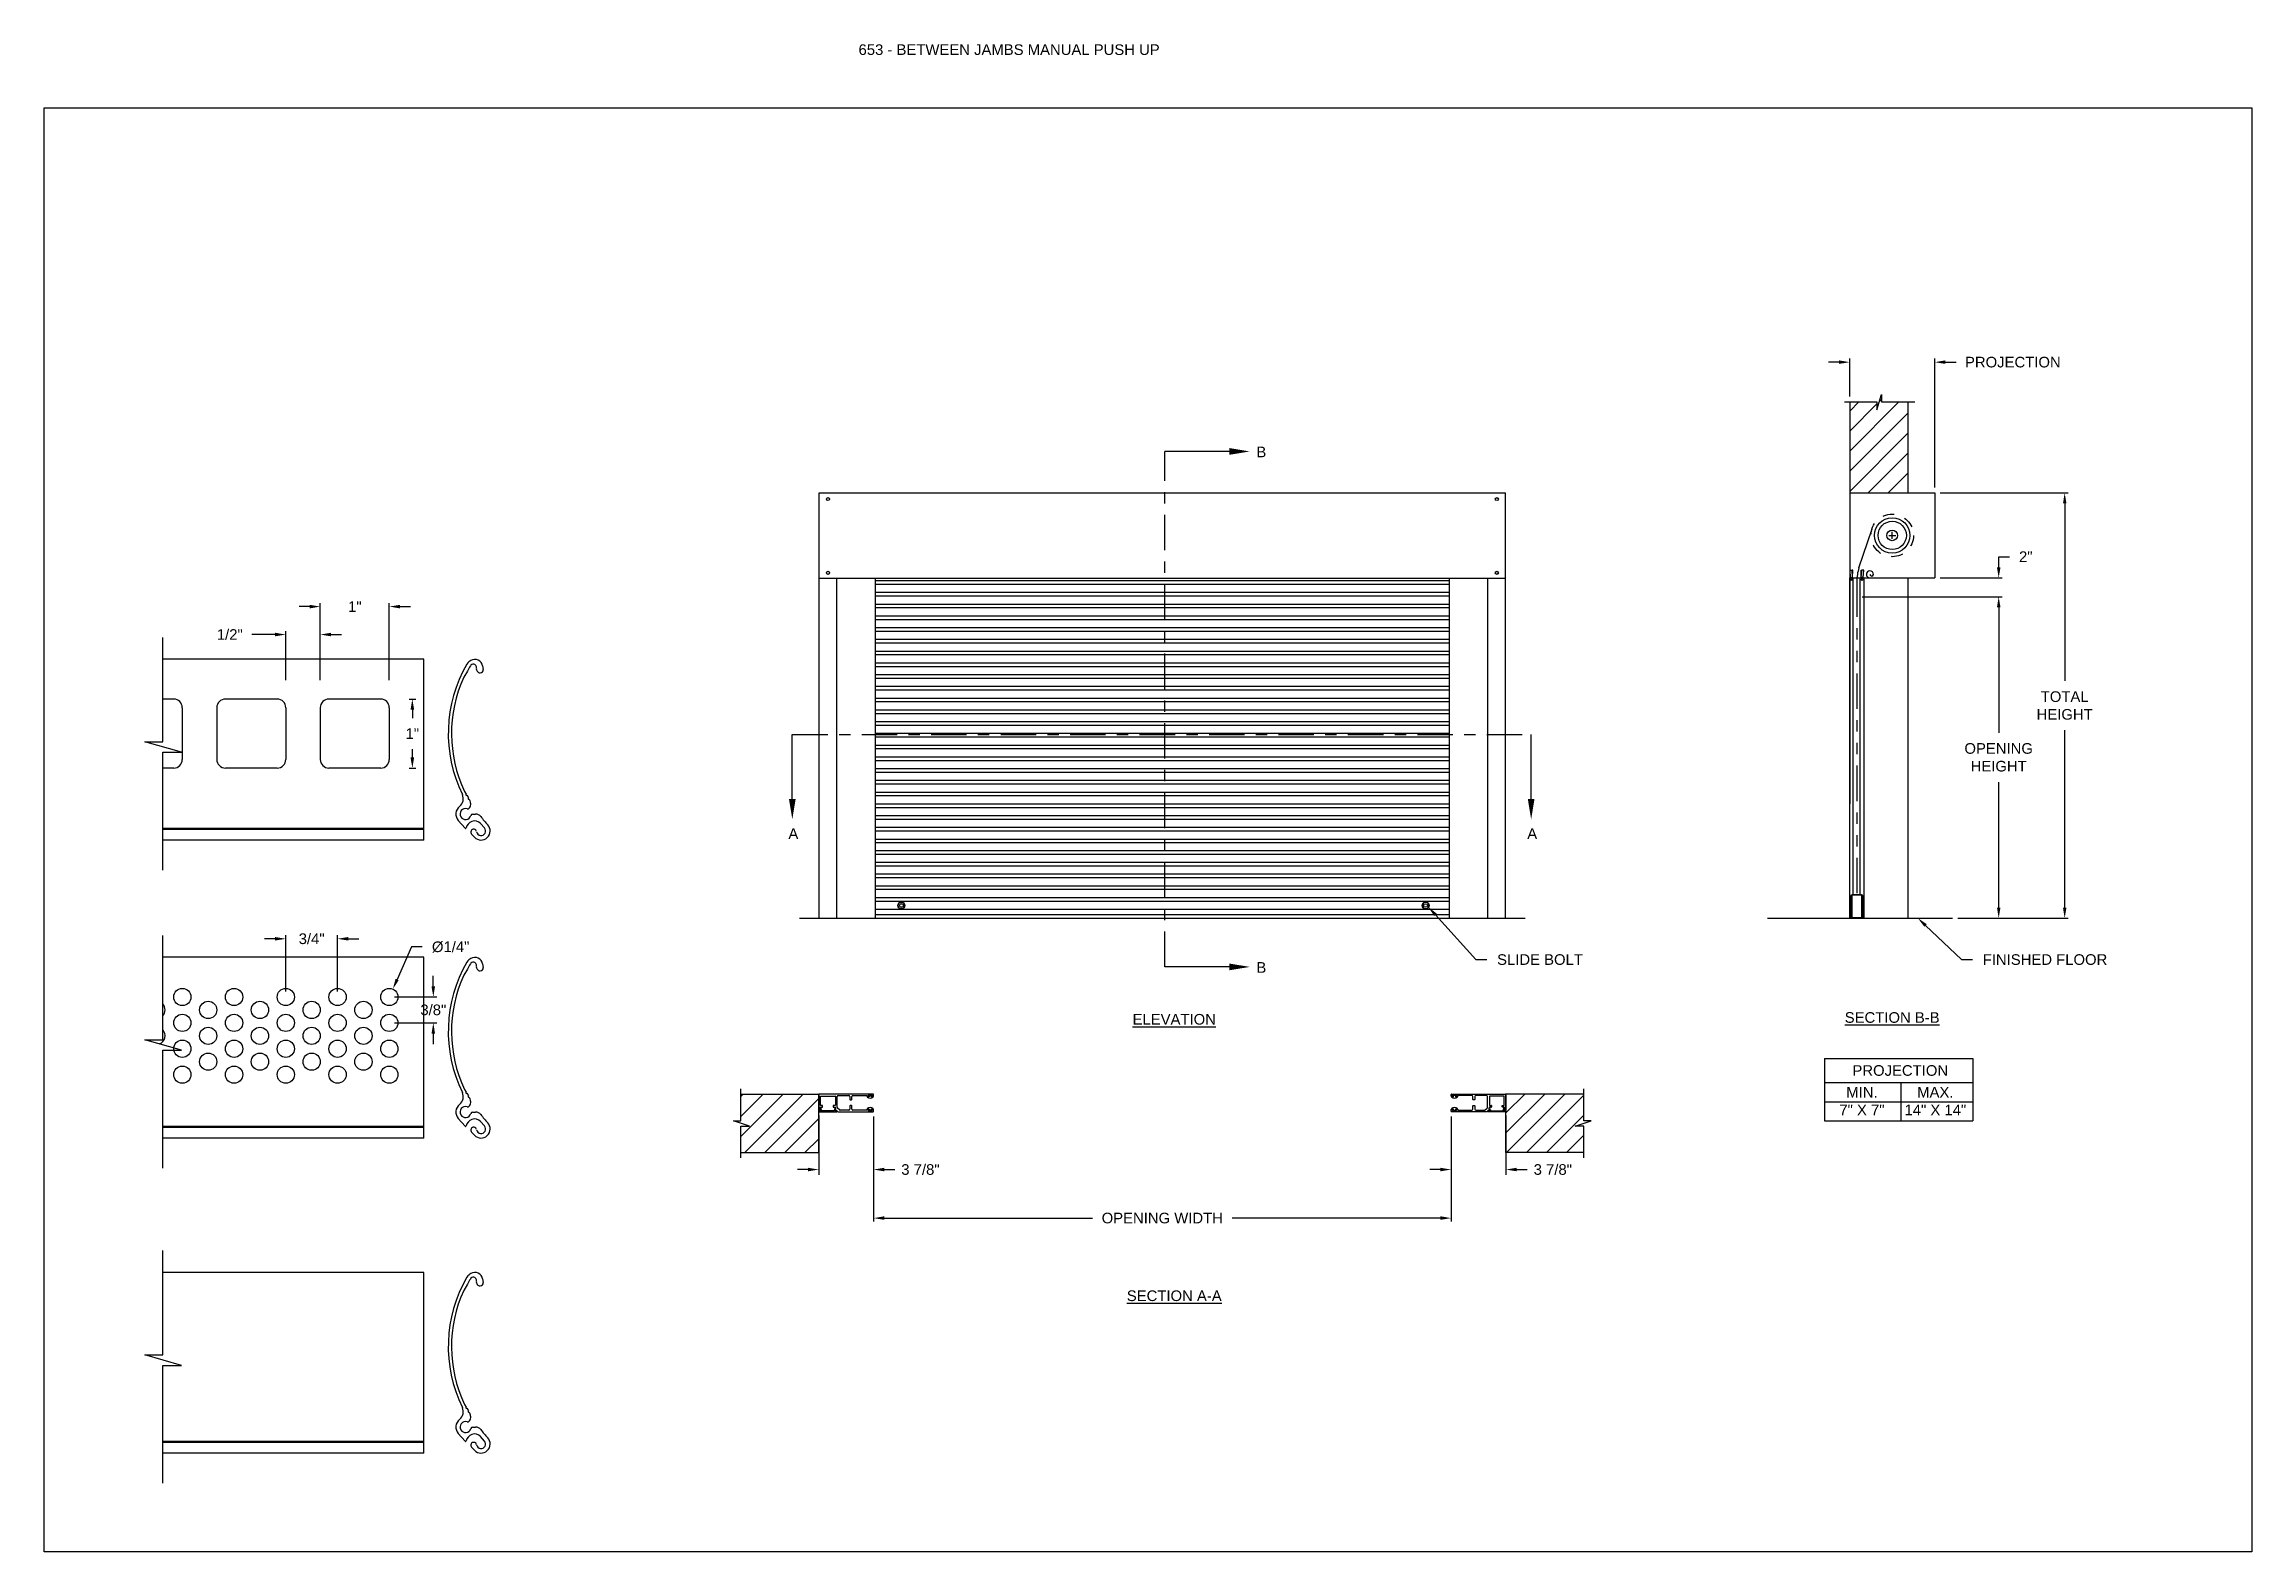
# Model space of a CAD drawing. Header units: inches. Extents: x 169.6 to 213.7, y 214.8 to 266.5.
# Drawn here: x 169.59 to 189.06, y 253.2 to 266.49 of the extents above; entities that cross this region are included whole.
import ezdxf
from ezdxf import colors
from ezdxf.entities.mleader import LeaderData, LeaderLine
from ezdxf.math import Vec2, Vec3

# ---------------------------------------------------------------- set-up
doc = ezdxf.new("R2010")
doc.units = ezdxf.units.IN
doc.header["$LTSCALE"] = 0.25
doc.header["$MEASUREMENT"] = 0
for name, pattern in [('CENTER', [2, 1.25, -0.25, 0.25, -0.25]), ('HIDDEN', [0.375, 0.25, -0.125]), ('PHANTOM', [2.5, 1.25, -0.25, 0.25, -0.25, 0.25, -0.25])]:
    doc.linetypes.add(name, pattern=pattern)
for name, color, linetype in [('ANNOTATIONS', 1, 'Continuous'), ('DETAILS', 4, 'Continuous'), ('PUSH UP', 7, 'Continuous'), ('SECTION CUTS', 6, 'CENTER')]:
    doc.layers.add(name, color=color, linetype=linetype)
doc.styles.add('ARIAL', font='arial.ttf', dxfattribs={"height": 0.09375})
doc.styles.add('ROMANS', font='Romans', dxfattribs={"height": 0.09375})
doc.styles.get("Standard").update_dxf_attribs({"font": 'romans.shx'})
doc.dimstyles.new('STANDARD$0', dxfattribs={"dimtxt": 0.09375, "dimasz": 0.09375, "dimexe": 0.03125, "dimexo": 0.046875, "dimgap": 0.09, "dimtad": 0, "dimtih": 1, "dimtoh": 1, "dimdec": 4, "dimzin": 0, "dimdsep": 46, "dimtxsty": 'ARIAL', "dimcen": 0.09, "dimadec": 0, "dimazin": 0, "dimtfac": 1, "dimtdec": 4, "dimtofl": 0, "dimtmove": 0, "dimatfit": 1, "dimfxl": 1, "dimtolj": 1, "dimtzin": 0, "dimarcsym": 0})
doc.dimstyles.new('STANDARD$3', dxfattribs={"dimtxt": 0.09375, "dimasz": 0.09375, "dimexe": 0.03125, "dimexo": 0.046875, "dimgap": 0.09, "dimtad": 0, "dimdec": 4, "dimzin": 0, "dimdsep": 46, "dimtxsty": 'ROMANS', "dimcen": 0.09, "dimadec": 0, "dimazin": 0, "dimtfac": 1, "dimtdec": 4, "dimtix": 1, "dimtofl": 0, "dimtmove": 0, "dimatfit": 3, "dimfxl": 1, "dimtolj": 1, "dimtzin": 0, "dimarcsym": 0})
pattern_1 = [(45, (-20.54456, 1.53988), (-0.08838835, 0.08838835), [])]

msp = doc.modelspace()

# ---------------------------------------------------------------- texts
at = {"layer": 'ANNOTATIONS', "insert": (176.77122, 266.4912), "char_height": 0.09375, "width": 6.6097632, "attachment_point": 1, "line_spacing_factor": 0.86134, "style": 'ARIAL'}
msp.add_mtext('653 - BETWEEN JAMBS MANUAL PUSH UP', dxfattribs=at)
at = {"layer": 'ANNOTATIONS', "char_height": 0.09375, "attachment_point": 2, "style": 'ARIAL'}
for s, insert, width in [('{\\LELEVATION}', (179.55534, 257.94019), 3.0834986), ('{\\LSECTION B-B}', (185.88675, 257.95615), 1.3823677), ('{\\LSECTION A-A}', (179.55534, 255.50236), 1.3823677)]:
    msp.add_mtext(s, dxfattribs=dict(at, insert=insert, width=width))
for s, width, insert in [('PROJECTION ', 1.7594917, (185.9582, 257.48874)), ('MIN.\\P7" X 7" ', 0.6711642, (185.62007, 257.29675)), ('MAX.\\P14" X 14"', 0.6567117, (186.2675, 257.29675))]:
    msp.add_mtext_dynamic_manual_height_columns(s, width=width, gutter_width=1.36268, heights=[0], dxfattribs=dict(at, insert=insert))
at = {"layer": 'SECTION CUTS', "style": 'ARIAL'}
for s, p in [('B', (180.27982, 262.8493)), ('A', (176.15249, 259.48367)), ('A', (182.66845, 259.48367)), ('B', (180.27982, 258.30357))]:
    msp.add_text(s, height=0.09375, dxfattribs=at).set_placement(p)

# ---------------------------------------------------------------- blocks, each defined once
blk = doc.blocks.new('*D5')
at = {"layer": 'ANNOTATIONS', "color": 0, "lineweight": -2, "transparency": 16777216}
for p, q in [((181.997, 257.035), (181.997, 256.521)), ((182.481, 257.044), (182.481, 256.521)), ((181.903, 256.568), (181.809, 256.568)), ((182.575, 256.568), (182.669, 256.568))]:
    blk.add_line(p, q, dxfattribs=at)
at = {"layer": 'ANNOTATIONS', "color": 0, "transparency": 16777216}
for points in [[(181.903, 256.584), (181.903, 256.553), (181.997, 256.568)], [(182.575, 256.584), (182.575, 256.553), (182.481, 256.568)]]:
    blk.add_solid(points, dxfattribs=at)
at = {"layer": 'defpoints', "color": 0, "transparency": 16777216}
for p in [(181.997, 257.082), (182.481, 257.091), (182.481, 256.568)]:
    blk.add_point(p, dxfattribs=at)
at = {"layer": 'ANNOTATIONS', "color": 0, "transparency": 16777216, "insert": (182.894, 256.568), "char_height": 0.0938, "attachment_point": 5, "style": 'ARIAL'}
blk.add_mtext('\\A1;3 7/8"', dxfattribs=at)
blk = doc.blocks.new('*D6')
at = {"layer": 'ANNOTATIONS', "color": 0, "lineweight": -2, "transparency": 16777216}
for p, q in [((176.42, 257.044), (176.42, 256.521)), ((176.904, 257.035), (176.904, 256.521)), ((176.326, 256.568), (176.232, 256.568)), ((176.998, 256.568), (177.092, 256.568))]:
    blk.add_line(p, q, dxfattribs=at)
at = {"layer": 'ANNOTATIONS', "color": 0, "transparency": 16777216}
for points in [[(176.326, 256.584), (176.326, 256.553), (176.42, 256.568)], [(176.998, 256.584), (176.998, 256.553), (176.904, 256.568)]]:
    blk.add_solid(points, dxfattribs=at)
at = {"layer": 'defpoints', "color": 0, "transparency": 16777216}
for p in [(176.42, 257.091), (176.904, 257.082), (176.904, 256.568)]:
    blk.add_point(p, dxfattribs=at)
at = {"layer": 'ANNOTATIONS', "color": 0, "transparency": 16777216, "insert": (177.317, 256.568), "char_height": 0.0938, "attachment_point": 5, "style": 'ARIAL'}
blk.add_mtext('\\A1;3 7/8"', dxfattribs=at)
blk = doc.blocks.new('*D7')
at = {"layer": 'ANNOTATIONS', "color": 0, "lineweight": -2, "transparency": 16777216}
for p, q in [((185.418, 263.688), (185.325, 263.688)), ((185.512, 263.384), (185.512, 263.72)), ((186.262, 262.582), (186.262, 263.72)), ((186.356, 263.688), (186.45, 263.688))]:
    blk.add_line(p, q, dxfattribs=at)
at = {"layer": 'ANNOTATIONS', "color": 0, "transparency": 16777216}
for points in [[(185.418, 263.704), (185.418, 263.673), (185.512, 263.688)], [(186.356, 263.704), (186.356, 263.673), (186.262, 263.688)]]:
    blk.add_solid(points, dxfattribs=at)
at = {"layer": 'defpoints', "color": 0, "transparency": 16777216}
for p in [(186.262, 263.688), (185.512, 263.337), (186.262, 262.535)]:
    blk.add_point(p, dxfattribs=at)
at = {"layer": 'ANNOTATIONS', "color": 0, "transparency": 16777216, "insert": (186.951, 263.688), "char_height": 0.09375, "attachment_point": 5, "style": 'ARIAL'}
blk.add_mtext('\\A1;PROJECTION', dxfattribs=at)
blk = doc.blocks.new('*D8')
at = {"layer": 'ANNOTATIONS', "color": 0, "lineweight": -2, "transparency": 16777216}
for p, q in [((185.622, 261.62), (186.858, 261.62)), ((186.826, 261.526), (186.826, 260.42)), ((186.826, 258.879), (186.826, 259.985)), ((186.465, 258.785), (186.858, 258.785))]:
    blk.add_line(p, q, dxfattribs=at)
at = {"layer": 'ANNOTATIONS', "color": 0, "transparency": 16777216}
for points in [[(186.811, 261.526), (186.842, 261.526), (186.826, 261.62)], [(186.811, 258.879), (186.842, 258.879), (186.826, 258.785)]]:
    blk.add_solid(points, dxfattribs=at)
at = {"layer": 'defpoints', "color": 0, "transparency": 16777216}
for p in [(185.575, 261.62), (186.826, 261.62), (186.418, 258.785)]:
    blk.add_point(p, dxfattribs=at)
at = {"layer": 'ANNOTATIONS', "color": 0, "transparency": 16777216, "insert": (186.826, 260.203), "char_height": 0.09375, "attachment_point": 5, "style": 'ARIAL'}
blk.add_mtext('\\A1;OPENING \\PHEIGHT', dxfattribs=at)
blk = doc.blocks.new('*D9')
at = {"layer": 'ANNOTATIONS', "color": 0, "lineweight": -2, "transparency": 16777216}
for p, q in [((186.309, 262.535), (187.44, 262.535)), ((187.408, 262.442), (187.408, 260.878)), ((187.408, 258.879), (187.408, 260.443)), ((186.465, 258.785), (187.44, 258.785))]:
    blk.add_line(p, q, dxfattribs=at)
at = {"layer": 'ANNOTATIONS', "color": 0, "transparency": 16777216}
for points in [[(187.393, 262.442), (187.424, 262.442), (187.408, 262.535)], [(187.393, 258.879), (187.424, 258.879), (187.408, 258.785)]]:
    blk.add_solid(points, dxfattribs=at)
at = {"layer": 'defpoints', "color": 0, "transparency": 16777216}
for p in [(186.262, 262.535), (186.418, 258.785), (187.408, 258.785)]:
    blk.add_point(p, dxfattribs=at)
at = {"layer": 'ANNOTATIONS', "color": 0, "transparency": 16777216, "insert": (187.408, 260.66), "char_height": 0.0938, "attachment_point": 5, "style": 'ARIAL'}
blk.add_mtext('\\A1;TOTAL\\PHEIGHT', dxfattribs=at)
blk = doc.blocks.new('*D10')
at = {"layer": 'ANNOTATIONS', "color": 0, "lineweight": -2, "transparency": 16777216}
for p, q in [((186.826, 261.879), (186.826, 261.973)), ((186.826, 261.973), (186.92, 261.973)), ((186.309, 261.785), (186.858, 261.785)), ((186.309, 261.62), (186.858, 261.62)), ((186.826, 261.526), (186.826, 261.432))]:
    blk.add_line(p, q, dxfattribs=at)
at = {"layer": 'ANNOTATIONS', "color": 0, "transparency": 16777216}
for points in [[(186.811, 261.879), (186.842, 261.879), (186.826, 261.785)], [(186.811, 261.526), (186.842, 261.526), (186.826, 261.62)]]:
    blk.add_solid(points, dxfattribs=at)
at = {"layer": 'defpoints', "color": 0, "transparency": 16777216}
for p in [(186.262, 261.785), (186.262, 261.62), (186.826, 261.62)]:
    blk.add_point(p, dxfattribs=at)
at = {"layer": 'ANNOTATIONS', "color": 0, "transparency": 16777216, "insert": (187.065, 261.973), "char_height": 0.0938, "attachment_point": 5, "style": 'ARIAL'}
blk.add_mtext('\\A1;2"', dxfattribs=at)
blk = doc.blocks.new('*D11')
at = {"layer": 'ANNOTATIONS', "color": 0, "lineweight": -2, "transparency": 16777216}
for p, q in [((176.904, 256.521), (176.904, 256.109)), ((181.997, 256.521), (181.997, 256.109)), ((176.998, 256.14), (178.834, 256.14)), ((181.903, 256.14), (180.067, 256.14))]:
    blk.add_line(p, q, dxfattribs=at)
at = {"layer": 'ANNOTATIONS', "color": 0, "transparency": 16777216}
for points in [[(176.998, 256.156), (176.998, 256.125), (176.904, 256.14)], [(181.903, 256.156), (181.903, 256.125), (181.997, 256.14)]]:
    blk.add_solid(points, dxfattribs=at)
at = {"layer": 'defpoints', "color": 0, "transparency": 16777216}
for p in [(176.904, 256.568), (181.997, 256.568), (181.997, 256.14)]:
    blk.add_point(p, dxfattribs=at)
at = {"layer": 'ANNOTATIONS', "color": 0, "transparency": 16777216, "insert": (179.45, 256.14), "char_height": 0.09375, "attachment_point": 5, "style": 'ARIAL'}
blk.add_mtext('\\A1;OPENING WIDTH', dxfattribs=at)
blk = doc.blocks.new('*D41')
at = {"layer": 'ANNOTATIONS', "color": 0, "lineweight": -2, "transparency": 16777216}
for p, q in [((172.83, 258.531), (172.702, 258.245)), ((172.924, 258.531), (172.83, 258.531))]:
    blk.add_line(p, q, dxfattribs=at)
at = {"layer": 'ANNOTATIONS', "color": 0, "transparency": 16777216}
blk.add_solid([(172.688, 258.251), (172.716, 258.239), (172.664, 258.159)], dxfattribs=at)
at = {"layer": 'defpoints', "color": 0, "transparency": 16777216}
for p in [(172.602, 258.02), (172.664, 258.159)]:
    blk.add_point(p, dxfattribs=at)
at = {"layer": 'ANNOTATIONS', "color": 0, "transparency": 16777216, "insert": (173.174, 258.531), "char_height": 0.09375, "attachment_point": 5, "style": 'ARIAL'}
blk.add_mtext('\\A1;%%C1/4"', dxfattribs=at)
blk = doc.blocks.new('*D42')
at = {"layer": 'ANNOTATIONS', "color": 0, "lineweight": -2, "transparency": 16777216}
for p, q in [((171.626, 258.603), (171.533, 258.603)), ((171.72, 258.137), (171.72, 258.635)), ((172.176, 258.137), (172.176, 258.635)), ((172.27, 258.603), (172.364, 258.603))]:
    blk.add_line(p, q, dxfattribs=at)
at = {"layer": 'ANNOTATIONS', "color": 0, "transparency": 16777216}
for points in [[(171.626, 258.619), (171.626, 258.588), (171.72, 258.603)], [(172.27, 258.619), (172.27, 258.588), (172.176, 258.603)]]:
    blk.add_solid(points, dxfattribs=at)
at = {"layer": 'defpoints', "color": 0, "transparency": 16777216}
for p in [(171.72, 258.603), (171.72, 258.09), (172.176, 258.09)]:
    blk.add_point(p, dxfattribs=at)
at = {"layer": 'ANNOTATIONS', "color": 0, "transparency": 16777216, "insert": (171.948, 258.603), "char_height": 0.0938, "attachment_point": 5, "style": 'ARIAL'}
blk.add_mtext('\\A1;3/4"', dxfattribs=at)
blk = doc.blocks.new('*D43')
at = {"layer": 'ANNOTATIONS', "color": 0, "lineweight": -2, "transparency": 16777216}
for p, q in [((173.021, 258.184), (173.021, 258.277)), ((172.68, 258.09), (173.052, 258.09)), ((172.68, 257.862), (173.052, 257.862)), ((173.021, 257.768), (173.021, 257.674))]:
    blk.add_line(p, q, dxfattribs=at)
at = {"layer": 'ANNOTATIONS', "color": 0, "transparency": 16777216}
for points in [[(173.005, 258.184), (173.036, 258.184), (173.021, 258.09)], [(173.005, 257.768), (173.036, 257.768), (173.021, 257.862)]]:
    blk.add_solid(points, dxfattribs=at)
at = {"layer": 'defpoints', "color": 0, "transparency": 16777216}
for p in [(172.633, 258.09), (172.633, 257.862), (173.021, 257.862)]:
    blk.add_point(p, dxfattribs=at)
at = {"layer": 'ANNOTATIONS', "color": 0, "transparency": 16777216, "insert": (173.021, 257.976), "char_height": 0.0938, "attachment_point": 5, "style": 'ARIAL'}
blk.add_mtext('\\A1;3/8"', dxfattribs=at)
blk = doc.blocks.new('*D44')
at = {"layer": 'ANNOTATIONS', "color": 0, "lineweight": -2, "transparency": 16777216}
for p, q in [((171.626, 261.286), (171.42, 261.286)), ((171.72, 260.884), (171.72, 261.317)), ((172.024, 260.884), (172.024, 261.317)), ((172.118, 261.286), (172.212, 261.286))]:
    blk.add_line(p, q, dxfattribs=at)
at = {"layer": 'ANNOTATIONS', "color": 0, "transparency": 16777216}
for points in [[(171.626, 261.302), (171.626, 261.271), (171.72, 261.286)], [(172.118, 261.302), (172.118, 261.271), (172.024, 261.286)]]:
    blk.add_solid(points, dxfattribs=at)
at = {"layer": 'defpoints', "color": 0, "transparency": 16777216}
for p in [(172.024, 261.286), (171.72, 260.837), (172.024, 260.837)]:
    blk.add_point(p, dxfattribs=at)
at = {"layer": 'ANNOTATIONS', "color": 0, "transparency": 16777216, "insert": (171.226, 261.286), "char_height": 0.0938, "attachment_point": 5, "style": 'ARIAL'}
blk.add_mtext('\\A1;1/2"', dxfattribs=at)
blk = doc.blocks.new('*D45')
at = {"layer": 'ANNOTATIONS', "color": 0, "lineweight": -2, "transparency": 16777216}
for p, q in [((172.808, 260.717), (172.867, 260.717)), ((172.836, 260.623), (172.836, 260.55)), ((172.836, 260.202), (172.836, 260.276)), ((172.808, 260.109), (172.867, 260.109))]:
    blk.add_line(p, q, dxfattribs=at)
at = {"layer": 'ANNOTATIONS', "color": 0, "transparency": 16777216}
for points in [[(172.82, 260.623), (172.852, 260.623), (172.836, 260.717)], [(172.82, 260.202), (172.852, 260.202), (172.836, 260.109)]]:
    blk.add_solid(points, dxfattribs=at)
at = {"layer": 'defpoints', "color": 0, "transparency": 16777216}
for p in [(172.761, 260.717), (172.761, 260.109), (172.836, 260.109)]:
    blk.add_point(p, dxfattribs=at)
at = {"layer": 'ANNOTATIONS', "color": 0, "transparency": 16777216, "insert": (172.836, 260.413), "char_height": 0.0938, "attachment_point": 5, "style": 'ARIAL'}
blk.add_mtext('\\A1;1"', dxfattribs=at)
blk = doc.blocks.new('*D46')
at = {"layer": 'ANNOTATIONS', "color": 0, "lineweight": -2, "transparency": 16777216}
for p, q in [((171.931, 261.533), (171.837, 261.533)), ((172.024, 260.884), (172.024, 261.564)), ((172.633, 260.884), (172.633, 261.564)), ((172.727, 261.533), (172.82, 261.533))]:
    blk.add_line(p, q, dxfattribs=at)
at = {"layer": 'ANNOTATIONS', "color": 0, "transparency": 16777216}
for points in [[(171.931, 261.548), (171.931, 261.517), (172.024, 261.533)], [(172.727, 261.548), (172.727, 261.517), (172.633, 261.533)]]:
    blk.add_solid(points, dxfattribs=at)
at = {"layer": 'defpoints', "color": 0, "transparency": 16777216}
for p in [(172.633, 261.533), (172.024, 260.837), (172.633, 260.837)]:
    blk.add_point(p, dxfattribs=at)
at = {"layer": 'ANNOTATIONS', "color": 0, "transparency": 16777216, "insert": (172.329, 261.533), "char_height": 0.0938, "attachment_point": 5, "style": 'ARIAL'}
blk.add_mtext('\\A1;1"', dxfattribs=at)

# ---------------------------------------------------------------- dimensions: what is measured, and where the dimension line sits
at = {"layer": 'ANNOTATIONS'}
for base, p1, p2, text, picture, middle in [((186.26216, 263.68833), (185.51216, 263.33732), (186.26216, 262.53544), 'PROJECTION', '*D7', (186.95127, 263.68833)), ((181.99667, 256.14036), (176.90417, 256.56818), (181.99667, 256.56818), 'OPENING WIDTH', '*D11', (179.45042, 256.14036))]:
    dim = msp.add_linear_dim(base=base, p1=p1, p2=p2, text=text, dimstyle='STANDARD$0', dxfattribs=at)
    dim.commit()
    dim.dimension.update_dxf_attribs({"geometry": picture, "text_midpoint": middle})
for base, p1, p2, text, picture, middle in [((187.40847, 258.78544), (186.26216, 262.53544), (186.41841, 258.78544), 'TOTAL\\PHEIGHT', '*D9', (187.40847, 260.66044)), ((186.82635, 261.61964), (186.26216, 261.78544), (186.26216, 261.61964), '2"', '*D10', (187.06478, 261.97294))]:
    dim = msp.add_linear_dim(base=base, p1=p1, p2=p2, angle=90, text=text, dimstyle='STANDARD$0', dxfattribs=at)
    dim.commit()
    dim.dimension.update_dxf_attribs({"geometry": picture, "text_midpoint": middle, "dimtype": 160})
for base, p1, p2, text, override, picture, middle in [((172.63284, 261.53256), (172.02432, 260.83713), (172.63284, 260.83713), '1"', {"dimlunit": 4, "dimarcsym": 1}, '*D46', (172.32858, 261.53256)), ((171.72007, 258.60334), (172.17645, 258.08989), (171.72007, 258.08989), '3/4"', {"dimtih": 1, "dimtoh": 1, "dimlunit": 4, "dimpost": '', "dimtxsty": 'ARIAL', "dimarcsym": 1}, '*D42', (171.94826, 258.60334)), ((176.90417, 256.56818), (176.41984, 257.09055), (176.90417, 257.0818), '3 7/8"', {"dimexe": 0.046875, "dimgap": 0.0625, "dimlunit": 4, "dimtxsty": 'ARIAL', "dimcen": 0.089844, "dimatfit": 0, "dimfxl": 0.18, "dimfrac": 2}, '*D6', (177.31724, 256.56818)), ((182.481, 256.56818), (181.99667, 257.0818), (182.481, 257.09055), '3 7/8"', {"dimexe": 0.046875, "dimgap": 0.0625, "dimlunit": 4, "dimtxsty": 'ARIAL', "dimcen": 0.089844, "dimatfit": 0, "dimfxl": 0.18, "dimfrac": 2}, '*D5', (182.89408, 256.56818))]:
    dim = msp.add_linear_dim(base=base, p1=p1, p2=p2, text=text, dimstyle='STANDARD$0', override=override, dxfattribs=at)
    dim.commit()
    dim.dimension.update_dxf_attribs({"geometry": picture, "text_midpoint": middle})
dim = msp.add_linear_dim(base=(186.82635, 261.61964), p1=(186.41841, 258.78544), p2=(185.57466, 261.61964), angle=90, text='OPENING \\PHEIGHT', dimstyle='STANDARD$0', dxfattribs=at)
dim.commit()
dim.dimension.update_dxf_attribs({"geometry": '*D8', "text_midpoint": (186.82635, 260.20254)})
dim = msp.add_linear_dim(base=(172.02432, 261.28619), p1=(171.72007, 260.83713), p2=(172.02432, 260.83713), text='1/2"', dimstyle='STANDARD$0', override={"dimlunit": 4, "dimarcsym": 1}, dxfattribs=at)
dim.commit()
dim.dimension.update_dxf_attribs({"geometry": '*D44', "text_midpoint": (171.22608, 261.28619), "dimtype": 160})
for base, p1, p2, text, override, picture, middle in [((172.83598, 260.10867), (172.76106, 260.71718), (172.76106, 260.10867), '1"', {"dimlunit": 4, "dimarcsym": 1}, '*D45', (172.83598, 260.41293)), ((173.02051, 257.8617), (172.63284, 258.08989), (172.63284, 257.8617), '3/8"', {"dimtih": 1, "dimtoh": 1, "dimlunit": 4, "dimtxsty": 'ARIAL', "dimtix": 0, "dimarcsym": 1}, '*D43', (173.02051, 257.97579))]:
    dim = msp.add_linear_dim(base=base, p1=p1, p2=p2, angle=90, text=text, dimstyle='STANDARD$0', override=override, dxfattribs=at)
    dim.commit()
    dim.dimension.update_dxf_attribs({"geometry": picture, "text_midpoint": middle, "dimtype": 160})
dim = msp.add_diameter_dim_2p(p1=(172.60177, 258.02046), p2=(172.66391, 258.15932), text='%%C1/4"', dimstyle='STANDARD$3', override={"dimtih": 1, "dimtoh": 1, "dimlunit": 4, "dimtxsty": 'ARIAL', "dimcen": 0, "dimarcsym": 1}, dxfattribs=at)
dim.commit()
dim.dimension.update_dxf_attribs({"geometry": '*D41', "text_midpoint": (173.17351, 258.53107), "dimtype": 163})

# ---------------------------------------------------------------- hatches: boundary and pattern name
at = {"layer": 'PUSH UP', "linetype": 'Continuous'}
h = msp.add_hatch(dxfattribs=at)
h.set_pattern_fill('ANSI31', color=256, style=0)
h.set_pattern_definition([(45, (-19.41087, 1.23434), (-0.088388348, 0.088388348), [])])
h.paths.add_polyline_path([(186.02778, 263.80257), (186.02778, 263.33732), (185.79129, 263.33732), (185.79129, 263.40197), (185.75287, 263.26862), (185.75287, 263.33732), (185.51216, 263.33732), (185.51216, 263.98686)])
h.paths.add_polyline_path([(185.51216, 263.98686), (185.51216, 262.53544), (186.02778, 262.53544), (186.02778, 263.78881), (186.02778, 263.80257)])
at = {"layer": 'PUSH UP'}
h = msp.add_hatch(dxfattribs=at)
h.set_pattern_fill('ANSI31', color=256, style=0)
h.set_pattern_definition(pattern_1)
h.paths.add_polyline_path([(176.41982, 257.23428), (175.73232, 257.23428), (175.73232, 256.99708), (175.66821, 256.99708), (175.81028, 256.95018), (175.73232, 256.95018), (175.73232, 256.71866), (176.41982, 256.71866), (176.41982, 256.88116)])
h = msp.add_hatch(dxfattribs=at)
h.set_pattern_fill('ANSI31', color=256, style=0)
h.set_pattern_definition(pattern_1)
h.paths.add_polyline_path([(183.23261, 256.99708), (183.1685, 256.99708), (183.1685, 257.23428), (182.481, 257.23428), (182.481, 256.71866), (182.49918, 256.71866), (183.1685, 256.71866), (183.1685, 256.95018), (183.09054, 256.95018)])
at = {"layer": 'PUSH UP', "linetype": 'Continuous'}
h = msp.add_hatch(dxfattribs=at)
h.set_pattern_fill('ANSI31', color=256, scale=0.499954, angle=90, style=0)
h.set_pattern_definition([(45, (183.145093, 252.82336), (0.04419013, -0.04419013), [])])
edge = h.paths.add_edge_path(flags=0)
edge.add_arc((176.44734, 257.10469), 0.00937, 485.092719, 612.895365)
edge.add_arc((176.44421, 257.09454), 0.00125, 360, 432.895365, ccw=False)
edge.add_line((176.44546, 257.09454), (176.44546, 257.0893))
edge.add_arc((176.44796, 257.0893), 0.0025, 180, 270)
edge.add_line((176.44796, 257.0868), (176.5542, 257.0868))
edge.add_arc((176.5542, 257.0893), 0.0025, 270, 360)
edge.add_line((176.5567, 257.0893), (176.5567, 257.09454))
edge.add_arc((176.55795, 257.09454), 0.00125, 107.104635, 180, ccw=False)
edge.add_arc((176.55483, 257.10469), 0.00937, 287.104635, 414.907281)
edge.add_arc((176.56202, 257.11492), 0.00312, 54.907281, 234.907281, ccw=False)
edge.add_arc((176.55483, 257.10469), 0.01562, 303.748989, 414.907281, ccw=False)
edge.add_arc((176.5642, 257.09066), 0.00125, 483.748989, 540)
edge.add_line((176.56295, 257.09066), (176.56295, 257.0893))
edge.add_arc((176.56545, 257.0893), 0.0025, 180, 270)
edge.add_line((176.56545, 257.0868), (176.57858, 257.0868))
edge.add_arc((176.57858, 257.08555), 0.00125, 360, 450, ccw=False)
edge.add_line((176.57983, 257.08555), (176.57983, 257.0793))
edge.add_arc((176.57858, 257.0793), 0.00125, 270, 360, ccw=False)
edge.add_line((176.57858, 257.07805), (176.42359, 257.07805))
edge.add_arc((176.42359, 257.0793), 0.00125, 180, 270, ccw=False)
edge.add_line((176.42234, 257.0793), (176.42234, 257.08555))
edge.add_arc((176.42359, 257.08555), 0.00125, 450, 540, ccw=False)
edge.add_line((176.42359, 257.0868), (176.43672, 257.0868))
edge.add_arc((176.43672, 257.0893), 0.0025, 270, 360)
edge.add_line((176.43922, 257.0893), (176.43922, 257.09066))
edge.add_arc((176.43797, 257.09066), 0.00125, 360, 416.251011)
edge.add_arc((176.44734, 257.10469), 0.01562, 125.092719, 236.251011, ccw=False)
edge.add_arc((176.44015, 257.11492), 0.00312, 305.092719, 485.092719, ccw=False)

# ---------------------------------------------------------------- linework, layer by layer
at = {"layer": 'ANNOTATIONS'}
for p, q in [((185.2895, 257.54817), (185.2895, 256.9968)), ((185.2895, 257.54817), (186.59727, 257.54817)), ((186.59727, 257.54817), (186.59727, 256.9968)), ((185.2895, 257.3367), (186.59727, 257.3367)), ((185.96236, 257.3367), (185.96236, 256.9968)), ((176.90417, 257.03492), (176.90417, 256.5213)), ((181.99667, 257.03492), (181.99667, 256.5213)), ((185.2895, 257.16675), (186.59727, 257.16675)), ((185.2895, 256.9968), (186.59727, 256.9968))]:
    msp.add_line(p, q, dxfattribs=at)
for points in [[(176.99792, 256.5838), (176.99792, 256.55255), (176.90417, 256.56818)], [(181.90292, 256.5838), (181.90292, 256.55255), (181.99667, 256.56818)]]:
    msp.add_solid(points, dxfattribs=at)
at = {"layer": 'defpoints'}
msp.add_lwpolyline([(189.05875, 253.19707), (169.58887, 253.19707), (169.58887, 265.93218), (189.05875, 265.93218)], close=True, dxfattribs=at)
at = {"layer": 'DETAILS', "linetype": 'Continuous'}
for p, q in [((170.63418, 260.34139), (170.63418, 261.26152)), ((172.9371, 261.06769), (170.63418, 261.06769)), ((172.9371, 259.47338), (172.9371, 261.06769)), ((173.32229, 260.96311), (173.28943, 260.90906)), ((173.45553, 261.00962), (173.45993, 260.97811)), ((170.73123, 260.71718), (170.63418, 260.71718)), ((171.644, 260.71718), (171.18762, 260.71718)), ((172.55677, 260.71718), (172.10039, 260.71718)), ((170.8073, 260.64112), (170.8073, 260.18473)), ((171.11155, 260.64112), (171.11155, 260.18473)), ((171.72007, 260.64112), (171.72007, 260.18473)), ((172.02432, 260.64112), (172.02432, 260.18473)), ((172.63284, 260.64112), (172.63284, 260.18473)), ((170.8014, 260.24789), (170.4768, 260.34139)), ((170.4768, 260.34139), (170.63418, 260.34139)), ((170.63418, 259.20865), (170.63418, 260.24789)), ((170.63418, 260.24789), (170.8014, 260.24789)), ((170.73123, 260.10867), (170.63418, 260.10867)), ((171.644, 260.10867), (171.18762, 260.10867)), ((172.55677, 260.10867), (172.10039, 260.10867)), ((173.29541, 259.90348), (173.31011, 259.87975)), ((173.31613, 259.87002), (173.33083, 259.84629)), ((173.33083, 259.84629), (173.33115, 259.84569)), ((172.9371, 259.57695), (170.63418, 259.57695)), ((172.9371, 259.566), (170.63418, 259.566)), ((173.30061, 259.57876), (173.24113, 259.64691)), ((173.36896, 259.70331), (173.39403, 259.70331)), ((173.47227, 259.58056), (173.43843, 259.61934)), ((172.9371, 259.47338), (170.63418, 259.47338)), ((173.38452, 259.49862), (173.35874, 259.52531)), ((170.63418, 257.71349), (170.63418, 258.63362)), ((172.9371, 258.43979), (170.63418, 258.43979)), ((172.9371, 256.84548), (172.9371, 258.43979)), ((173.45553, 258.38172), (173.45993, 258.35021)), ((173.32229, 258.33521), (173.28943, 258.28116)), ((170.8014, 257.61998), (170.4768, 257.71349)), ((170.4768, 257.71349), (170.63418, 257.71349)), ((170.63418, 256.58075), (170.63418, 257.61998)), ((170.63418, 257.61998), (170.8014, 257.61998)), ((173.29541, 257.27558), (173.31011, 257.25185)), ((173.31613, 257.24212), (173.33083, 257.21839)), ((173.33083, 257.21839), (173.33115, 257.21779)), ((173.30061, 256.95086), (173.24113, 257.01901)), ((173.36896, 257.07541), (173.39403, 257.07541)), ((172.9371, 256.94905), (170.63418, 256.94905)), ((172.9371, 256.9381), (170.63418, 256.9381)), ((172.9371, 256.84548), (170.63418, 256.84548)), ((173.38452, 256.87072), (173.35874, 256.8974)), ((173.47227, 256.95266), (173.43843, 256.99144)), ((170.63418, 254.93526), (170.63418, 255.85539)), ((172.9371, 255.66156), (170.63418, 255.66156)), ((172.9371, 254.06725), (172.9371, 255.66156)), ((173.32229, 255.55698), (173.28943, 255.50294)), ((173.45553, 255.6035), (173.45993, 255.57198)), ((170.8014, 254.84176), (170.4768, 254.93526)), ((170.4768, 254.93526), (170.63418, 254.93526)), ((170.63418, 253.80253), (170.63418, 254.84176)), ((170.63418, 254.84176), (170.8014, 254.84176)), ((173.29541, 254.49735), (173.31011, 254.47362)), ((173.31613, 254.4639), (173.33083, 254.44016)), ((173.33083, 254.44016), (173.33115, 254.43957)), ((173.36896, 254.29719), (173.39403, 254.29719)), ((172.9371, 254.17082), (170.63418, 254.17082)), ((172.9371, 254.15987), (170.63418, 254.15987)), ((173.30061, 254.17264), (173.24113, 254.24078)), ((173.38452, 254.09249), (173.35874, 254.11918)), ((173.47227, 254.17443), (173.43843, 254.21321)), ((172.9371, 254.06725), (170.63418, 254.06725))]:
    msp.add_line(p, q, dxfattribs=at)
for centre in [(170.8073, 258.08989), (171.03549, 257.97579), (171.26368, 258.08989), (171.49187, 257.97579), (171.72007, 258.08989), (171.94826, 257.97579), (172.17645, 258.08989), (172.40465, 257.97579), (172.63284, 258.08989), (170.8073, 257.8617), (171.03549, 257.7476), (171.26368, 257.8617), (171.49187, 257.7476), (171.72007, 257.8617), (171.94826, 257.7476), (172.17645, 257.8617), (172.40465, 257.7476), (172.63284, 257.8617), (170.8073, 257.6335), (171.03549, 257.51941), (171.26368, 257.6335), (171.49187, 257.51941), (171.72007, 257.6335), (171.94826, 257.51941), (172.17645, 257.6335), (172.40465, 257.51941), (172.63284, 257.6335), (170.8073, 257.40531), (171.26368, 257.40531), (171.72007, 257.40531), (172.17645, 257.40531), (172.63284, 257.40531)]:
    msp.add_circle(centre, 0.07606, dxfattribs=at)
for centre, radius, start, end in [((174.37362, 260.41271), 1.22101, 149.83878, 206.076167), ((174.37362, 260.41271), 1.19242, 155.40119, 205.280779), ((173.38631, 260.98487), 0.0799, 114.912939, 148.862898), ((174.37362, 260.41271), 1.1867, 149.83878, 152.36675), ((173.37726, 260.9917), 0.03431, 90, 149.83878), ((173.38869, 261.00028), 0.06748, 7.957448, 122.281332), ((173.37325, 260.9977), 0.0286, 346.599528, 81.946209), ((173.43445, 260.98313), 0.03431, 166.599528, 270), ((173.43445, 260.97455), 0.02574, 270, 7.957448), ((170.73123, 260.64112), 0.07606, 0, 90), ((171.18762, 260.64112), 0.07606, 90, 180), ((171.644, 260.64112), 0.07606, 0, 90), ((172.10039, 260.64112), 0.07606, 90, 180), ((172.55677, 260.64112), 0.07606, 0, 90), ((170.73123, 260.18473), 0.07606, 270, 0), ((171.18762, 260.18473), 0.07606, 180, 270), ((171.644, 260.18473), 0.07606, 270, 0), ((172.10039, 260.18473), 0.07606, 180, 270), ((172.55677, 260.18473), 0.07606, 270, 0), ((173.30577, 259.70331), 0.08579, 128.124486, 221.111042), ((173.19985, 259.83828), 0.08579, 308.124486, 26.076167), ((173.30577, 259.70331), 0.04833, 73.705044, 344.810713), ((173.31312, 259.87489), 0.00572, 121.770212, 301.770212), ((173.32414, 259.76617), 0.01716, 253.705044, 330), ((173.3342, 259.84085), 0.00572, 122.156112, 295.480049), ((174.37362, 260.41271), 1.1867, 209.093737, 209.803137), ((173.28926, 259.79485), 0.06215, 323.161805, 3.508184), ((173.29426, 259.79447), 0.05719, 15.658329, 29.803137), ((173.35059, 259.80433), 0.00572, 102.792345, 277.060377), ((173.30491, 259.58252), 0.00572, 221.111042, 344.656536), ((173.39316, 259.55831), 0.08579, 112.029156, 164.656536), ((173.37726, 259.54318), 0.02574, 11.111042, 224.000687), ((173.36896, 259.68616), 0.01716, 90, 164.810713), ((173.38672, 259.57421), 0.06863, 41.111042, 112.029156), ((173.44211, 259.55424), 0.08007, 224.000687, 42.663262), ((173.39403, 259.64612), 0.05719, 38.044977, 90), ((173.44211, 259.55424), 0.04003, 191.111042, 41.111042), ((174.37362, 260.41271), 1.1867, 218.044977, 222.663262), ((174.37362, 257.78481), 1.22101, 149.83878, 206.076167), ((173.38631, 258.35697), 0.0799, 114.912939, 148.862898), ((174.37362, 257.78481), 1.1867, 149.83878, 152.36675), ((173.37726, 258.3638), 0.03431, 90, 149.83878), ((173.38869, 258.37238), 0.06748, 7.957448, 122.281332), ((173.37325, 258.3698), 0.0286, 346.599528, 81.946209), ((174.37362, 257.78481), 1.19242, 155.40119, 205.280779), ((173.43445, 258.35522), 0.03431, 166.599528, 270), ((173.43445, 258.34665), 0.02574, 270, 7.957448), ((170.5791, 257.97579), 0.07606, 316.391043, 43.608957), ((170.5791, 257.7476), 0.07606, 290.489723, 43.608957), ((173.19985, 257.21038), 0.08579, 308.124486, 26.076167), ((173.31312, 257.24698), 0.00572, 121.770212, 301.770212), ((173.3342, 257.21295), 0.00572, 122.156112, 295.480049), ((174.37362, 257.78481), 1.1867, 209.093737, 209.803137), ((173.30577, 257.07541), 0.08579, 128.124486, 221.111042), ((173.30577, 257.07541), 0.04833, 73.705044, 344.810713), ((173.39316, 256.93041), 0.08579, 112.029156, 164.656536), ((173.32414, 257.13827), 0.01716, 253.705044, 330), ((173.28926, 257.16695), 0.06215, 323.161805, 3.508184), ((173.29426, 257.16657), 0.05719, 15.658329, 29.803137), ((173.35059, 257.17643), 0.00572, 102.792345, 277.060377), ((173.36896, 257.05826), 0.01716, 90, 164.810713), ((173.38672, 256.94631), 0.06863, 41.111042, 112.029156), ((173.39403, 257.01822), 0.05719, 38.044977, 90), ((174.37362, 257.78481), 1.1867, 218.044977, 222.663262), ((173.30491, 256.95462), 0.00572, 221.111042, 344.656536), ((173.37726, 256.91528), 0.02574, 11.111042, 224.000687), ((173.44211, 256.92634), 0.08007, 224.000687, 42.663262), ((173.44211, 256.92634), 0.04003, 191.111042, 41.111042), ((173.38631, 255.57874), 0.0799, 114.912939, 148.862898), ((173.38869, 255.59416), 0.06748, 7.957448, 122.281332), ((174.37362, 255.00658), 1.22101, 149.83878, 206.076167), ((174.37362, 255.00658), 1.19242, 155.40119, 205.280779), ((174.37362, 255.00658), 1.1867, 149.83878, 152.36675), ((173.37726, 255.58558), 0.03431, 90, 149.83878), ((173.37325, 255.59158), 0.0286, 346.599528, 81.946209), ((173.43445, 255.577), 0.03431, 166.599528, 270), ((173.43445, 255.56842), 0.02574, 270, 7.957448), ((173.31312, 254.46876), 0.00572, 121.770212, 301.770212), ((173.30577, 254.29719), 0.08579, 128.124486, 221.111042), ((173.19985, 254.43216), 0.08579, 308.124486, 26.076167), ((173.30577, 254.29719), 0.04833, 73.705044, 344.810713), ((173.32414, 254.36004), 0.01716, 253.705044, 330), ((173.3342, 254.43472), 0.00572, 122.156112, 295.480049), ((174.37362, 255.00658), 1.1867, 209.093737, 209.803137), ((173.28926, 254.38872), 0.06215, 323.161805, 3.508184), ((173.29426, 254.38834), 0.05719, 15.658329, 29.803137), ((173.35059, 254.3982), 0.00572, 102.792345, 277.060377), ((173.36896, 254.28003), 0.01716, 90, 164.810713), ((173.39403, 254.24), 0.05719, 38.044977, 90), ((173.30491, 254.1764), 0.00572, 221.111042, 344.656536), ((173.39316, 254.15218), 0.08579, 112.029156, 164.656536), ((173.37726, 254.13706), 0.02574, 11.111042, 224.000687), ((173.38672, 254.16809), 0.06863, 41.111042, 112.029156), ((173.44211, 254.14811), 0.08007, 224.000687, 42.663262), ((173.44211, 254.14811), 0.04003, 191.111042, 41.111042), ((174.37362, 255.00658), 1.1867, 218.044977, 222.663262)]:
    msp.add_arc(centre, radius, start, end, dxfattribs=at)
at = {"layer": 'PUSH UP', "linetype": 'Continuous'}
for p, q in [((185.46577, 263.33732), (185.75287, 263.33732)), ((185.51216, 263.33732), (185.51216, 259.79264)), ((185.75287, 263.26862), (185.79129, 263.40197)), ((185.75287, 263.33732), (185.75287, 263.26862)), ((185.79129, 263.40197), (185.79129, 263.33732)), ((185.79129, 263.33732), (186.08648, 263.33732)), ((186.02778, 262.53544), (186.02778, 263.33732)), ((176.42359, 258.78544), (176.42359, 262.53544)), ((182.47725, 262.53344), (176.42359, 262.53344)), ((182.47725, 258.78544), (182.47725, 262.53544)), ((185.51216, 262.53544), (186.02778, 262.53544)), ((185.51216, 262.53544), (186.26216, 262.53544)), ((186.26216, 262.53544), (186.26216, 261.78544)), ((185.59397, 261.87452), (185.70932, 262.21984)), ((185.85591, 262.16044), (185.91841, 262.16044)), ((185.88716, 262.12919), (185.88716, 262.19169)), ((176.42359, 261.78344), (182.47725, 261.78344)), ((176.57983, 258.78544), (176.57983, 261.78344)), ((176.91917, 258.78544), (176.91917, 261.78344)), ((181.98167, 261.75924), (176.91917, 261.75924)), ((181.98167, 261.72799), (176.91917, 261.72799)), ((181.98167, 258.78544), (181.98167, 261.78344)), ((182.32102, 258.78544), (182.32102, 261.78344)), ((185.51216, 261.78544), (185.54341, 261.78544)), ((185.51216, 258.78544), (185.51216, 261.78544)), ((185.51949, 261.78888), (185.5164, 261.85427)), ((185.5164, 261.85427), (185.53405, 261.85427)), ((185.51949, 261.78544), (185.51949, 261.78888)), ((185.51949, 261.78888), (185.53713, 261.78888)), ((185.53713, 261.78888), (185.53405, 261.85427)), ((185.53932, 261.85361), (185.53405, 261.85427)), ((185.53713, 261.78888), (185.53932, 261.85361)), ((185.53713, 261.78544), (185.53713, 261.78888)), ((185.54341, 258.99358), (185.54341, 261.78544)), ((185.54341, 261.78544), (185.60591, 261.78544)), ((185.60591, 258.99358), (185.60591, 261.78544)), ((185.60591, 261.78544), (185.63716, 261.78544)), ((185.61221, 261.78983), (185.61218, 261.78888)), ((185.62983, 261.78888), (185.61218, 261.78888)), ((185.61218, 261.78544), (185.61218, 261.78888)), ((185.61221, 261.78983), (185.6188, 261.85496)), ((185.61221, 261.78983), (185.61351, 261.85458)), ((185.61351, 261.85458), (185.6188, 261.85496)), ((185.63642, 261.85401), (185.6188, 261.85496)), ((185.62153, 261.78544), (186.26216, 261.78544)), ((185.62983, 261.78888), (185.63642, 261.85401)), ((185.62983, 261.78544), (185.62983, 261.78888)), ((185.63716, 261.78544), (185.63716, 258.78544)), ((186.02778, 258.78544), (186.02778, 261.78544)), ((181.98167, 261.65563), (176.91917, 261.65563)), ((181.98167, 261.62438), (176.91917, 261.62438)), ((181.98167, 261.55201), (176.91917, 261.55201)), ((181.98167, 261.52076), (176.91917, 261.52076)), ((181.98167, 261.4484), (176.91917, 261.4484)), ((181.98167, 261.41715), (176.91917, 261.41715)), ((181.98167, 261.34479), (176.91917, 261.34479)), ((181.98167, 261.31354), (176.91917, 261.31354)), ((181.98167, 261.24117), (176.91917, 261.24117)), ((181.98167, 261.20992), (176.91917, 261.20992)), ((181.98167, 261.13756), (176.91917, 261.13756)), ((181.98167, 261.10631), (176.91917, 261.10631)), ((181.98167, 261.03394), (176.91917, 261.03394)), ((181.98167, 261.00269), (176.91917, 261.00269)), ((181.98167, 260.93033), (176.91917, 260.93033)), ((181.98167, 260.89908), (176.91917, 260.89908)), ((181.98167, 260.82671), (176.91917, 260.82671)), ((181.98167, 260.79546), (176.91917, 260.79546)), ((181.98167, 260.7231), (176.91917, 260.7231)), ((181.98167, 260.69185), (176.91917, 260.69185)), ((181.98167, 260.61948), (176.91917, 260.61948)), ((181.98167, 260.58823), (176.91917, 260.58823)), ((181.98167, 260.51587), (176.91917, 260.51587)), ((181.98167, 260.48462), (176.91917, 260.48462)), ((181.98167, 260.41225), (176.91917, 260.41225)), ((181.98167, 260.381), (176.91917, 260.381)), ((181.98167, 260.30864), (176.91917, 260.30864)), ((181.98167, 260.27739), (176.91917, 260.27739)), ((181.98167, 260.20503), (176.91917, 260.20503)), ((181.98167, 260.17378), (176.91917, 260.17378)), ((181.98167, 260.10141), (176.91917, 260.10141)), ((181.98167, 260.07016), (176.91917, 260.07016)), ((181.98167, 259.9978), (176.91917, 259.9978)), ((181.98167, 259.96655), (176.91917, 259.96655)), ((181.98167, 259.89418), (176.91917, 259.89418)), ((181.98167, 259.86293), (176.91917, 259.86293)), ((181.98167, 259.79057), (176.91917, 259.79057)), ((181.98167, 259.75932), (176.91917, 259.75932)), ((181.98167, 259.68695), (176.91917, 259.68695)), ((181.98167, 259.6557), (176.91917, 259.6557)), ((181.98167, 259.58334), (176.91917, 259.58334)), ((181.98167, 259.55209), (176.91917, 259.55209)), ((181.98167, 259.47972), (176.91917, 259.47972)), ((181.98167, 259.44847), (176.91917, 259.44847)), ((181.98167, 259.37925), (176.91917, 259.37925)), ((181.98167, 259.348), (176.91917, 259.348)), ((181.98167, 259.27564), (176.91917, 259.27564)), ((181.98167, 259.24439), (176.91917, 259.24439)), ((181.98167, 259.17202), (176.91917, 259.17202)), ((181.98167, 259.14077), (176.91917, 259.14077)), ((181.98167, 259.06841), (176.91917, 259.06841)), ((181.98167, 259.03716), (176.91917, 259.03716)), ((181.98167, 258.96479), (176.91917, 258.96479)), ((181.98167, 258.93354), (176.91917, 258.93354)), ((181.98167, 258.86118), (176.91917, 258.86118)), ((176.91917, 258.81669), (181.98167, 258.81669)), ((184.78718, 258.78544), (186.41841, 258.78544)), ((175.73232, 256.99708), (175.73232, 257.28116)), ((176.41984, 257.23054), (176.41984, 257.09055)), ((176.90042, 257.23428), (176.42359, 257.23428)), ((176.43547, 257.13554), (176.43547, 257.21429)), ((176.43672, 257.21554), (176.56545, 257.21554)), ((176.5667, 257.21429), (176.5667, 257.13554)), ((176.58233, 257.11797), (176.58233, 257.21179)), ((176.59233, 257.22179), (176.68544, 257.22179)), ((176.69544, 257.21179), (176.69544, 257.18616)), ((176.71107, 257.18616), (176.71107, 257.21179)), ((176.72106, 257.22179), (176.8398, 257.22179)), ((176.84355, 257.21804), (176.84355, 257.21491)), ((176.86449, 257.21054), (176.84663, 257.20575)), ((176.8473, 257.21116), (176.86011, 257.21116)), ((176.85605, 257.21804), (176.85605, 257.22241)), ((176.89136, 257.22304), (176.85636, 257.22304)), ((176.85636, 257.22304), (176.85636, 257.21679)), ((176.85636, 257.21679), (176.86449, 257.21679)), ((176.85668, 257.22304), (176.89105, 257.22304)), ((176.86011, 257.21741), (176.85668, 257.21741)), ((176.86449, 257.21679), (176.86449, 257.21054)), ((176.88324, 257.21679), (176.89136, 257.21679)), ((176.88324, 257.21054), (176.88324, 257.21679)), ((176.90109, 257.20575), (176.88324, 257.21054)), ((176.89105, 257.21741), (176.88761, 257.21741)), ((176.88761, 257.21116), (176.90042, 257.21116)), ((176.89136, 257.21679), (176.89136, 257.22304)), ((176.89167, 257.22241), (176.89167, 257.21804)), ((176.90417, 257.21491), (176.90417, 257.23054)), ((181.99667, 257.21491), (181.99667, 257.23054)), ((181.99975, 257.20575), (182.01761, 257.21054)), ((182.00042, 257.23428), (182.47725, 257.23428)), ((182.01323, 257.21116), (182.00042, 257.21116)), ((182.00917, 257.22241), (182.00917, 257.21804)), ((182.00948, 257.22304), (182.04448, 257.22304)), ((182.00948, 257.21679), (182.00948, 257.22304)), ((182.01761, 257.21679), (182.00948, 257.21679)), ((182.04417, 257.22304), (182.0098, 257.22304)), ((182.0098, 257.21741), (182.01323, 257.21741)), ((182.01761, 257.21054), (182.01761, 257.21679)), ((182.04448, 257.21679), (182.03636, 257.21679)), ((182.03636, 257.21679), (182.03636, 257.21054)), ((182.03636, 257.21054), (182.05421, 257.20575)), ((182.04073, 257.21741), (182.04417, 257.21741)), ((182.05354, 257.21116), (182.04073, 257.21116)), ((182.04448, 257.22304), (182.04448, 257.21679)), ((182.04479, 257.21804), (182.04479, 257.22241)), ((182.05729, 257.21804), (182.05729, 257.21491)), ((182.17978, 257.22179), (182.06104, 257.22179)), ((182.18978, 257.18616), (182.18978, 257.21179)), ((182.2054, 257.21179), (182.2054, 257.18616)), ((182.30852, 257.22179), (182.2154, 257.22179)), ((182.31852, 257.11797), (182.31852, 257.21179)), ((182.33414, 257.21429), (182.33414, 257.13554)), ((182.46413, 257.21554), (182.33539, 257.21554)), ((182.46538, 257.13554), (182.46538, 257.21429)), ((182.481, 257.23054), (182.481, 257.09055)), ((183.1685, 256.99708), (183.1685, 257.28116)), ((176.42234, 257.08555), (176.42234, 257.0793)), ((176.43672, 257.0868), (176.42359, 257.0868)), ((176.42359, 257.0868), (176.43047, 257.0868)), ((176.42359, 257.07805), (176.57858, 257.07805)), ((176.43422, 257.09055), (176.43422, 257.09366)), ((176.45296, 257.13429), (176.43672, 257.13429)), ((176.43672, 257.11768), (176.43672, 257.11742)), ((176.43797, 257.11867), (176.45296, 257.11867)), ((176.43922, 257.09066), (176.43922, 257.0893)), ((176.44546, 257.0893), (176.44546, 257.09454)), ((176.5542, 257.0868), (176.44796, 257.0868)), ((176.45421, 257.11992), (176.45421, 257.13304)), ((176.54796, 257.13304), (176.54796, 257.11992)), ((176.56545, 257.13429), (176.54921, 257.13429)), ((176.54921, 257.11867), (176.5642, 257.11867)), ((176.5567, 257.09454), (176.5567, 257.0893)), ((176.56295, 257.0893), (176.56295, 257.09066)), ((176.56545, 257.11742), (176.56545, 257.11768)), ((176.57858, 257.0868), (176.56545, 257.0868)), ((176.56795, 257.09366), (176.56795, 257.09055)), ((176.5717, 257.0868), (176.58233, 257.0868)), ((176.57983, 257.0793), (176.57983, 257.08555)), ((176.58358, 257.08555), (176.58358, 257.0818)), ((176.60268, 257.09348), (176.58526, 257.1109)), ((176.58733, 257.07805), (176.90042, 257.07805)), ((176.68544, 257.09055), (176.60975, 257.09055)), ((176.69544, 257.12992), (176.69544, 257.10055)), ((176.69794, 257.18366), (176.70857, 257.18366)), ((176.70857, 257.13242), (176.69794, 257.13242)), ((176.71107, 257.10055), (176.71107, 257.12992)), ((176.8398, 257.09055), (176.72106, 257.09055)), ((176.84355, 257.09742), (176.84355, 257.0943)), ((176.84663, 257.10658), (176.86449, 257.1018)), ((176.86011, 257.10117), (176.8473, 257.10117)), ((176.85605, 257.08992), (176.85605, 257.0943)), ((176.86449, 257.09555), (176.85636, 257.09555)), ((176.85636, 257.09555), (176.85636, 257.0893)), ((176.85636, 257.0893), (176.89136, 257.0893)), ((176.85668, 257.09492), (176.86011, 257.09492)), ((176.89105, 257.0893), (176.85668, 257.0893)), ((176.86449, 257.1018), (176.86449, 257.09555)), ((176.88324, 257.1018), (176.90109, 257.10658)), ((176.88324, 257.09555), (176.88324, 257.1018)), ((176.89136, 257.09555), (176.88324, 257.09555)), ((176.90042, 257.10117), (176.88761, 257.10117)), ((176.88761, 257.09492), (176.89105, 257.09492)), ((176.89136, 257.0893), (176.89136, 257.09555)), ((176.89167, 257.0943), (176.89167, 257.08992)), ((176.90417, 257.0818), (176.90417, 257.09742)), ((181.99667, 257.0818), (181.99667, 257.09742)), ((182.01761, 257.1018), (181.99975, 257.10658)), ((182.00042, 257.10117), (182.01323, 257.10117)), ((182.31352, 257.07805), (182.00042, 257.07805)), ((182.00917, 257.0943), (182.00917, 257.08992)), ((182.00948, 257.09555), (182.01761, 257.09555)), ((182.00948, 257.0893), (182.00948, 257.09555)), ((182.04448, 257.0893), (182.00948, 257.0893)), ((182.01323, 257.09492), (182.0098, 257.09492)), ((182.0098, 257.0893), (182.04417, 257.0893)), ((182.01761, 257.09555), (182.01761, 257.1018)), ((182.05421, 257.10658), (182.03636, 257.1018)), ((182.03636, 257.1018), (182.03636, 257.09555)), ((182.03636, 257.09555), (182.04448, 257.09555)), ((182.04073, 257.10117), (182.05354, 257.10117)), ((182.04417, 257.09492), (182.04073, 257.09492)), ((182.04448, 257.09555), (182.04448, 257.0893)), ((182.04479, 257.08992), (182.04479, 257.0943)), ((182.05729, 257.09742), (182.05729, 257.0943)), ((182.06104, 257.09055), (182.17978, 257.09055)), ((182.18978, 257.10055), (182.18978, 257.12992)), ((182.2029, 257.18366), (182.19228, 257.18366)), ((182.19228, 257.13242), (182.2029, 257.13242)), ((182.2054, 257.12992), (182.2054, 257.10055)), ((182.2154, 257.09055), (182.2911, 257.09055)), ((182.29817, 257.09348), (182.31559, 257.1109)), ((182.31727, 257.08555), (182.31727, 257.0818)), ((182.32914, 257.0868), (182.31852, 257.0868)), ((182.32102, 257.0793), (182.32102, 257.08555)), ((182.32227, 257.0868), (182.33539, 257.0868)), ((182.47725, 257.07805), (182.32227, 257.07805)), ((182.33289, 257.09366), (182.33289, 257.09055)), ((182.33539, 257.13429), (182.35164, 257.13429)), ((182.33539, 257.11742), (182.33539, 257.11768)), ((182.35164, 257.11867), (182.33664, 257.11867)), ((182.33789, 257.0893), (182.33789, 257.09066)), ((182.34414, 257.09454), (182.34414, 257.0893)), ((182.34664, 257.0868), (182.45288, 257.0868)), ((182.35289, 257.13304), (182.35289, 257.11992)), ((182.44663, 257.11992), (182.44663, 257.13304)), ((182.44788, 257.13429), (182.46413, 257.13429)), ((182.46288, 257.11867), (182.44788, 257.11867)), ((182.45538, 257.0893), (182.45538, 257.09454)), ((182.46163, 257.09066), (182.46163, 257.0893)), ((182.46413, 257.11768), (182.46413, 257.11742)), ((182.46413, 257.0868), (182.47725, 257.0868)), ((182.46663, 257.09055), (182.46663, 257.09366)), ((182.47725, 257.0868), (182.47038, 257.0868)), ((182.4785, 257.08555), (182.4785, 257.0793)), ((175.81028, 256.95018), (175.66821, 256.99708)), ((175.66821, 256.99708), (175.73232, 256.99708)), ((175.73232, 256.67178), (175.73232, 256.95018)), ((175.73232, 256.95018), (175.81028, 256.95018)), ((183.09054, 256.95018), (183.23261, 256.99708)), ((183.1685, 256.95018), (183.09054, 256.95018)), ((183.23261, 256.99708), (183.1685, 256.99708)), ((183.1685, 256.67178), (183.1685, 256.95018))]:
    msp.add_line(p, q, dxfattribs=at)
at = {"layer": 'PUSH UP', "linetype": 'PHANTOM'}
msp.add_line((185.57466, 261.75572), (185.57466, 259.002), dxfattribs=at)
at = {"layer": 'PUSH UP'}
for p, q in [((176.25042, 258.78544), (182.65042, 258.78544)), ((175.73232, 257.23428), (176.41982, 257.23428)), ((176.41982, 256.71866), (176.41982, 257.23428)), ((182.481, 256.71866), (182.481, 257.23428)), ((183.1685, 257.23428), (182.481, 257.23428)), ((175.73232, 256.71866), (176.41982, 256.71866)), ((183.1685, 256.71866), (182.481, 256.71866))]:
    msp.add_line(p, q, dxfattribs=at)
at = {"layer": 'PUSH UP', "linetype": 'Continuous'}
msp.add_lwpolyline([(185.52458, 258.78544, -0.41421356), (185.52398, 258.78604), (185.52398, 258.98166, -0.41421356), (185.5359, 258.99358), (185.54049, 258.99358), (185.57466, 258.99358), (185.61181, 258.99358), (185.61334, 258.99358, -0.41421356), (185.62525, 258.98166), (185.62525, 258.78604, -0.41421356), (185.62466, 258.78544)], format="xyb", dxfattribs=at)
msp.add_lwpolyline([(185.61929, 258.7914), (185.61929, 258.98166, 0.41421356), (185.61334, 258.98762), (185.5359, 258.98762, 0.41421356), (185.52994, 258.98166), (185.52994, 258.7914), (185.57313, 258.7914)], format="xyb", close=True, dxfattribs=at)
for points in [[(177.16386, 258.92442), (177.17948, 258.89736), (177.16386, 258.8703), (177.13261, 258.8703), (177.11698, 258.89736), (177.13261, 258.92442)], [(181.75722, 258.92442), (181.7416, 258.89736), (181.75722, 258.8703), (181.78847, 258.8703), (181.8041, 258.89736), (181.78847, 258.92442)]]:
    msp.add_lwpolyline(points, close=True, dxfattribs=at)
for centre, radius in [((176.50108, 262.48058), 0.01369), ((182.39976, 262.48058), 0.01369), ((185.88716, 262.16044), 0.15625), ((185.88716, 262.16044), 0.125), ((185.88716, 262.16044), 0.04685), ((176.50108, 261.83071), 0.01369), ((182.39976, 261.83071), 0.01369), ((185.52809, 261.76947), 0.00687), ((185.62123, 261.76947), 0.00687), ((177.14823, 258.89736), 0.03125), ((177.1493, 258.89736), 0.01562), ((181.77285, 258.89736), 0.03125), ((181.77179, 258.89736), 0.01562)]:
    msp.add_circle(centre, radius, dxfattribs=at)
at = {"layer": 'PUSH UP', "linetype": 'HIDDEN'}
msp.add_circle((185.88716, 262.16044), 0.1875, dxfattribs=at)
at = {"layer": 'PUSH UP', "linetype": 'Continuous'}
for centre, radius, start, end in [((185.94966, 261.75572), 0.375, 161.529967, 180), ((185.69032, 261.81669), 0.03125, 0, 180), ((185.69032, 261.81669), 0.03125, 180, 270), ((185.70594, 261.81669), 0.01562, 180, 0), ((176.42359, 257.23054), 0.00375, 90, 180), ((176.43672, 257.21429), 0.00125, 90, 180), ((176.56545, 257.21429), 0.00125, 0, 90), ((176.59233, 257.21179), 0.01, 90, 180), ((176.68544, 257.21179), 0.01, 0, 90), ((176.72106, 257.21179), 0.01, 90, 180), ((176.8398, 257.21804), 0.00375, 0, 90), ((176.8473, 257.21491), 0.00375, 180, 270), ((176.87386, 257.24994), 0.05191, 238.361216, 301.638784), ((176.85668, 257.22241), 0.000625, 90, 180), ((176.85668, 257.21804), 0.000625, 180, 270), ((176.86011, 257.21429), 0.00312, 270, 90), ((176.88761, 257.21429), 0.00312, 90, 270), ((176.89105, 257.22241), 0.000625, 0, 90), ((176.89105, 257.21804), 0.000625, 270, 0), ((176.90042, 257.23054), 0.00375, 0, 90), ((176.90042, 257.21491), 0.00375, 270, 0), ((182.00042, 257.23054), 0.00375, 90, 180), ((182.00042, 257.21491), 0.00375, 180, 270), ((182.02698, 257.24994), 0.05191, 238.361216, 301.638784), ((182.0098, 257.22241), 0.000625, 90, 180), ((182.0098, 257.21804), 0.000625, 180, 270), ((182.01323, 257.21429), 0.00312, 270, 90), ((182.04073, 257.21429), 0.00312, 90, 270), ((182.04417, 257.22241), 0.000625, 0, 90), ((182.04417, 257.21804), 0.000625, 270, 0), ((182.05354, 257.21491), 0.00375, 270, 0), ((182.06104, 257.21804), 0.00375, 90, 180), ((182.17978, 257.21179), 0.01, 0, 90), ((182.2154, 257.21179), 0.01, 90, 180), ((182.30852, 257.21179), 0.01, 0, 90), ((182.33539, 257.21429), 0.00125, 90, 180), ((182.46413, 257.21429), 0.00125, 0, 90), ((182.47725, 257.23054), 0.00375, 0, 90), ((176.42359, 257.09055), 0.00375, 180, 270), ((176.42359, 257.08555), 0.00125, 90, 180), ((176.42359, 257.0793), 0.00125, 180, 270), ((176.43047, 257.09055), 0.00375, 270, 0), ((176.44734, 257.10469), 0.01562, 125.092719, 236.251011), ((176.44734, 257.10469), 0.01562, 137.896551, 205.519458), ((176.42422, 257.09366), 0.01, 0, 25.519458), ((176.43672, 257.13554), 0.00125, 180, 270), ((176.43297, 257.11768), 0.00375, 317.896551, 0), ((176.43797, 257.11742), 0.00125, 90, 180), ((176.43672, 257.0893), 0.0025, 270, 0), ((176.44734, 257.10469), 0.00937, 125.092719, 252.895365), ((176.44015, 257.11492), 0.00312, 305.092719, 125.092719), ((176.43797, 257.09066), 0.00125, 0, 56.251011), ((176.44421, 257.09454), 0.00125, 360, 72.895365), ((176.44796, 257.0893), 0.0025, 180, 270), ((176.45296, 257.13304), 0.00125, 0, 90), ((176.45296, 257.11992), 0.00125, 270, 0), ((176.54921, 257.13304), 0.00125, 90, 180), ((176.54921, 257.11992), 0.00125, 180, 270), ((176.5542, 257.0893), 0.0025, 270, 0), ((176.55795, 257.09454), 0.00125, 107.104635, 180), ((176.55483, 257.10469), 0.00937, 287.104635, 54.907281), ((176.56202, 257.11492), 0.00312, 54.907281, 234.907281), ((176.5642, 257.09066), 0.00125, 123.748989, 180), ((176.56545, 257.0893), 0.0025, 180, 270), ((176.55483, 257.10469), 0.01562, 303.748989, 54.907281), ((176.5642, 257.11742), 0.00125, 0, 90), ((176.56545, 257.13554), 0.00125, 270, 0), ((176.5692, 257.11768), 0.00375, 180, 222.103449), ((176.55483, 257.10469), 0.01562, 334.480542, 42.103449), ((176.57795, 257.09366), 0.01, 154.480542, 180), ((176.5717, 257.09055), 0.00375, 180, 270), ((176.57858, 257.08555), 0.00125, 0, 90), ((176.57858, 257.0793), 0.00125, 270, 0), ((176.59233, 257.11797), 0.01, 180, 225), ((176.58233, 257.08555), 0.00125, 0, 90), ((176.58733, 257.0818), 0.00375, 180, 270), ((176.60975, 257.10055), 0.01, 225, 270), ((176.68544, 257.10055), 0.01, 270, 0), ((176.69794, 257.18616), 0.0025, 180, 270), ((176.69794, 257.12992), 0.0025, 90, 180), ((176.70857, 257.18616), 0.0025, 270, 0), ((176.70857, 257.12992), 0.0025, 0, 90), ((176.72106, 257.10055), 0.01, 180, 270), ((176.8398, 257.0943), 0.00375, 270, 0), ((176.8473, 257.09742), 0.00375, 90, 180), ((176.87386, 257.06239), 0.05191, 58.361216, 121.638784), ((176.85668, 257.0943), 0.000625, 90, 180), ((176.85668, 257.08992), 0.000625, 180, 270), ((176.86011, 257.09805), 0.00312, 270, 90), ((176.88761, 257.09805), 0.00312, 90, 270), ((176.89105, 257.0943), 0.000625, 0, 90), ((176.89105, 257.08992), 0.000625, 270, 0), ((176.90042, 257.09742), 0.00375, 0, 90), ((176.90042, 257.0818), 0.00375, 270, 0), ((182.00042, 257.09742), 0.00375, 90, 180), ((182.00042, 257.0818), 0.00375, 180, 270), ((182.02698, 257.06239), 0.05191, 58.361216, 121.638784), ((182.0098, 257.0943), 0.000625, 90, 180), ((182.0098, 257.08992), 0.000625, 180, 270), ((182.01323, 257.09805), 0.00312, 270, 90), ((182.04073, 257.09805), 0.00312, 90, 270), ((182.04417, 257.0943), 0.000625, 0, 90), ((182.04417, 257.08992), 0.000625, 270, 0), ((182.05354, 257.09742), 0.00375, 0, 90), ((182.06104, 257.0943), 0.00375, 180, 270), ((182.17978, 257.10055), 0.01, 270, 0), ((182.19228, 257.18616), 0.0025, 180, 270), ((182.19228, 257.12992), 0.0025, 90, 180), ((182.2029, 257.18616), 0.0025, 270, 0), ((182.2029, 257.12992), 0.0025, 0, 90), ((182.2154, 257.10055), 0.01, 180, 270), ((182.2911, 257.10055), 0.01, 270, 315), ((182.31352, 257.0818), 0.00375, 270, 0), ((182.30852, 257.11797), 0.01, 315, 0), ((182.31852, 257.08555), 0.00125, 90, 180), ((182.32227, 257.08555), 0.00125, 90, 180), ((182.32227, 257.0793), 0.00125, 180, 270), ((182.32914, 257.09055), 0.00375, 270, 0), ((182.34602, 257.10469), 0.01562, 125.092719, 236.251011), ((182.34602, 257.10469), 0.01562, 137.896551, 205.519458), ((182.32289, 257.09366), 0.01, 0, 25.519458), ((182.33539, 257.13554), 0.00125, 180, 270), ((182.33164, 257.11768), 0.00375, 317.896551, 0), ((182.33664, 257.11742), 0.00125, 90, 180), ((182.33539, 257.0893), 0.0025, 270, 0), ((182.34602, 257.10469), 0.00937, 125.092719, 252.895365), ((182.33883, 257.11492), 0.00312, 305.092719, 125.092719), ((182.33664, 257.09066), 0.00125, 0, 56.251011), ((182.34289, 257.09454), 0.00125, 360, 72.895365), ((182.34664, 257.0893), 0.0025, 180, 270), ((182.35164, 257.13304), 0.00125, 0, 90), ((182.35164, 257.11992), 0.00125, 270, 0), ((182.44788, 257.13304), 0.00125, 90, 180), ((182.44788, 257.11992), 0.00125, 180, 270), ((182.45288, 257.0893), 0.0025, 270, 0), ((182.45663, 257.09454), 0.00125, 107.104635, 180), ((182.45351, 257.10469), 0.00937, 287.104635, 54.907281), ((182.46069, 257.11492), 0.00312, 54.907281, 234.907281), ((182.46288, 257.09066), 0.00125, 123.748989, 180), ((182.46413, 257.0893), 0.0025, 180, 270), ((182.45351, 257.10469), 0.01562, 303.748989, 54.907281), ((182.46288, 257.11742), 0.00125, 0, 90), ((182.46413, 257.13554), 0.00125, 270, 0), ((182.46788, 257.11768), 0.00375, 180, 222.103449), ((182.45351, 257.10469), 0.01562, 334.480542, 42.103449), ((182.47663, 257.09366), 0.01, 154.480542, 180), ((182.47038, 257.09055), 0.00375, 180, 270), ((182.47725, 257.09055), 0.00375, 270, 0), ((182.47725, 257.08555), 0.00125, 0, 90), ((182.47725, 257.0793), 0.00125, 270, 0)]:
    msp.add_arc(centre, radius, start, end, dxfattribs=at)
at = {"layer": 'SECTION CUTS'}
for p, q in [((179.47179, 258.35527), (179.47179, 262.90099)), ((176.18697, 260.4061), (182.70292, 260.4061))]:
    msp.add_line(p, q, dxfattribs=at)

msp.set_redraw_order([(e.dxf.handle, doc.entitydb.next_handle()) for e in msp.query("TEXT MTEXT ATTDEF DIMENSION ARC_DIMENSION")])  # texts and dimensions are drawn at this point

# ---------------------------------------------------------------- leaders
at = {"layer": 'ANNOTATIONS'}
ml = msp.add_multileader_mtext('Standard', dxfattribs=at)
ml.set_content('SLIDE BOLT', color=256, style='ARIAL')
ml.set_leader_properties()
ml.build(insert=Vec2(0, 0))
ml.multileader.update_dxf_attribs({"dogleg_length": 0.36, "arrow_head_size": 0.09375})
ctx = ml.context
ctx.base_point, ctx.char_height, ctx.arrow_head_size, ctx.landing_gap_size, ctx.plane_origin = Vec3(182.31247, 258.41937), 0.09375, 0.09375, 0.09, Vec3(181.52744, 257.98614)
notes = []
notes.append((ctx, [(0, (1, 1, 0), (182.21452, 258.41937), (1, 0), 0.09796, [(0, [(181.79629, 258.88383)], 0, [])])]))
ctx.mtext.insert, ctx.mtext.flow_direction = Vec3(182.40247, 258.46705), 5
ml = msp.add_multileader_mtext('Standard', dxfattribs=at)
ml.set_content('FINISHED FLOOR', color=256, style='ARIAL')
ml.set_leader_properties()
ml.build(insert=Vec2(0, 0))
ml.multileader.update_dxf_attribs({"dogleg_length": 0.36, "arrow_head_size": 0.09375})
ctx = ml.context
ctx.base_point, ctx.char_height, ctx.arrow_head_size, ctx.landing_gap_size, ctx.plane_origin = Vec3(186.59547, 258.41937), 0.09375, 0.09375, 0.09, Vec3(185.81044, 257.98614)
notes.append((ctx, [(0, (1, 1, 0), (186.49752, 258.41937), (1, 0), 0.09796, [(0, [(186.11335, 258.78544)], 0, [])])]))
ctx.mtext.insert, ctx.mtext.flow_direction = Vec3(186.68547, 258.46705), 5
at = {"layer": 'SECTION CUTS'}
ml = msp.add_multileader_mtext('Standard', dxfattribs=at)
ml.set_content('', color=256)
ml.set_leader_properties()
ml.build(insert=Vec2(0, 0))
ml.multileader.update_dxf_attribs({"dogleg_length": 0, "arrow_head_size": 0.18})
ctx = ml.context
ctx.base_point, ctx.char_height, ctx.arrow_head_size, ctx.landing_gap_size, ctx.plane_origin, ctx.plane_x_axis, ctx.plane_y_axis = Vec3(179.47179, 262.90099), 0.18, 0.18, 0, Vec3(180.22131, 262.90099), Vec3(0, 1), Vec3(-1, 0)
notes.append((ctx, [(0, (1, 1, 0), (179.47179, 262.90099), (1, 0), 0, [(0, [(180.22131, 262.90099)], 0, [])])]))
ctx.mtext.insert, ctx.mtext.text_direction, ctx.mtext.rotation, ctx.mtext.flow_direction = Vec3(179.38179, 262.90099), Vec3(0, 1), 1.57079633, 5
ml = msp.add_multileader_mtext('Standard', dxfattribs=at)
ml.set_content('', color=256)
ml.set_leader_properties()
ml.build(insert=Vec2(0, 0))
ml.multileader.update_dxf_attribs({"dogleg_length": 0, "arrow_head_size": 0.18})
ctx = ml.context
ctx.base_point, ctx.char_height, ctx.arrow_head_size, ctx.landing_gap_size, ctx.plane_origin = Vec3(176.18697, 260.4061), 0.18, 0.18, 0, Vec3(176.18697, 259.65658)
notes.append((ctx, [(0, (1, 1, 0), (176.18697, 260.4061), (1, 0), 0, [(0, [(176.18697, 259.65658)], 0, [])])]))
ctx.mtext.insert, ctx.mtext.flow_direction = Vec3(176.18697, 260.4961), 5
ml = msp.add_multileader_mtext('Standard', dxfattribs=at)
ml.set_content('', color=256)
ml.set_leader_properties()
ml.build(insert=Vec2(0, 0))
ml.multileader.update_dxf_attribs({"dogleg_length": 0, "arrow_head_size": 0.18})
ctx = ml.context
ctx.base_point, ctx.char_height, ctx.arrow_head_size, ctx.landing_gap_size, ctx.plane_origin = Vec3(182.70292, 260.4061), 0.18, 0.18, 0, Vec3(182.70292, 259.65658)
notes.append((ctx, [(0, (1, 1, 0), (182.70292, 260.4061), (1, 0), 0, [(0, [(182.70292, 259.65658)], 0, [])])]))
ctx.mtext.insert, ctx.mtext.flow_direction = Vec3(182.70292, 260.4961), 5
ml = msp.add_multileader_mtext('Standard', dxfattribs=at)
ml.set_content('', color=256)
ml.set_leader_properties()
ml.build(insert=Vec2(0, 0))
ml.multileader.update_dxf_attribs({"dogleg_length": 0, "arrow_head_size": 0.18})
ctx = ml.context
ctx.base_point, ctx.char_height, ctx.arrow_head_size, ctx.landing_gap_size, ctx.plane_origin, ctx.plane_x_axis, ctx.plane_y_axis = Vec3(179.47179, 258.35527), 0.18, 0.18, 0, Vec3(180.22131, 258.35527), Vec3(0, 1), Vec3(-1, 0)
notes.append((ctx, [(0, (1, 1, 0), (179.47179, 258.35527), (1, 0), 0, [(0, [(180.22131, 258.35527)], 0, [])])]))
ctx.mtext.insert, ctx.mtext.text_direction, ctx.mtext.rotation, ctx.mtext.flow_direction = Vec3(179.38179, 258.35527), Vec3(0, 1), 1.57079633, 5
for ctx, leaders in notes:
    for number, flags, end, landing, length, lines in leaders:
        leader = LeaderData()
        leader.index, (leader.has_last_leader_line, leader.has_dogleg_vector, leader.attachment_direction) = number, flags
        leader.last_leader_point, leader.dogleg_vector, leader.dogleg_length = Vec3(end), Vec3(landing), length
        for number, points, colour, breaks in lines:
            line = LeaderLine()
            line.index, line.vertices, line.color, line.breaks = number, Vec3.list(points), colors.encode_raw_color(colour), breaks
            leader.lines.append(line)
        ctx.leaders.append(leader)

doc.saveas('drawing.dxf')
